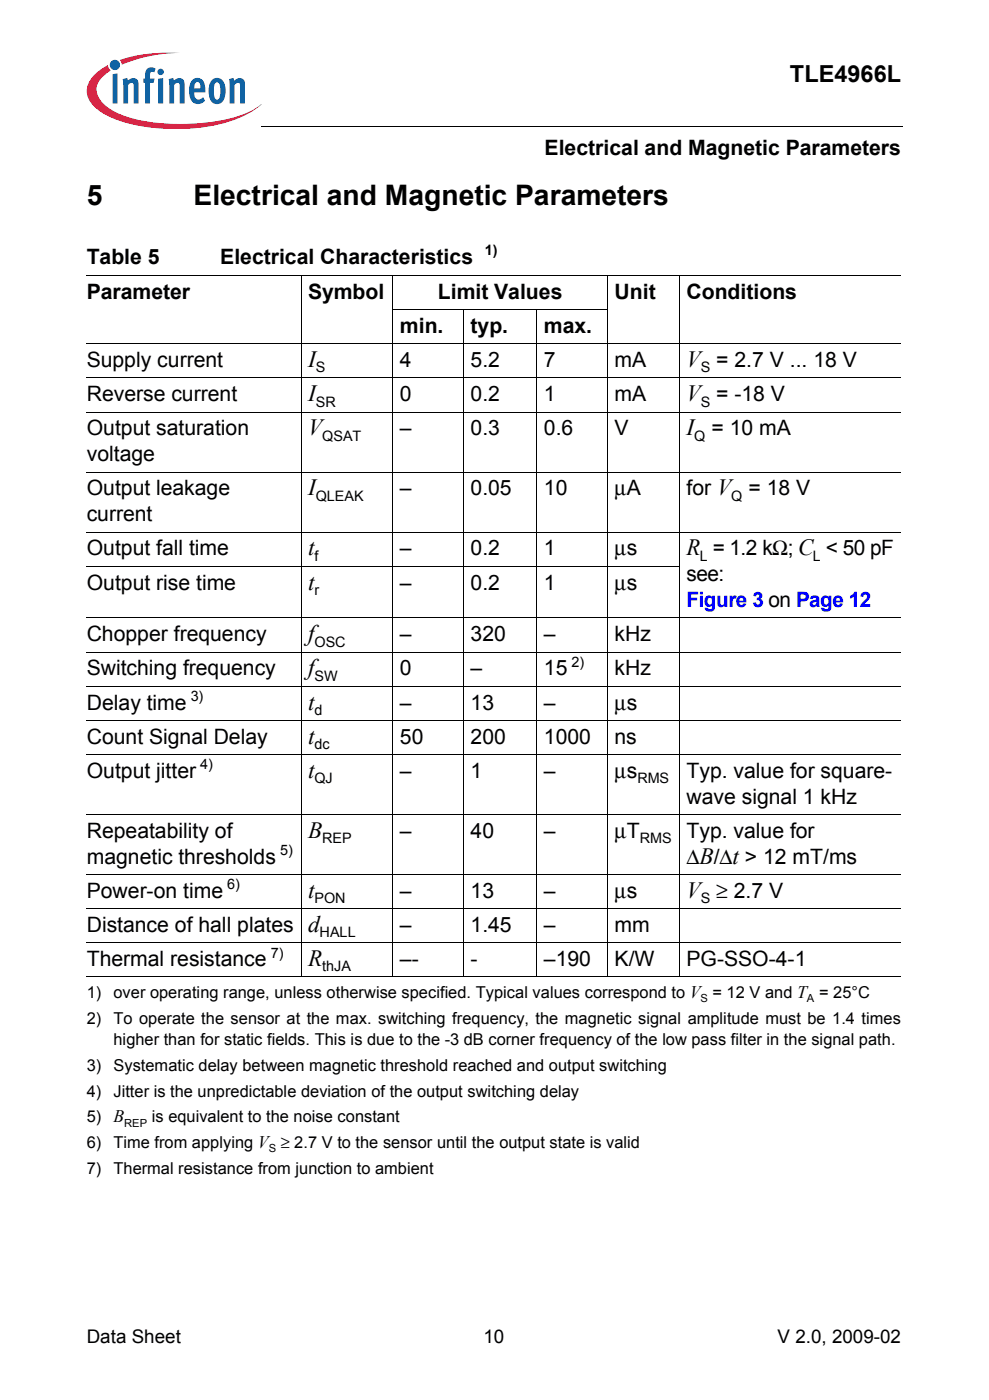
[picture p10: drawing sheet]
<svg xmlns="http://www.w3.org/2000/svg" width="148mm" height="210mm" viewBox="0 0 148 210" stroke-linecap="round" stroke-linejoin="round" font-family="sans-serif">
<defs><g id="words">
<g font-size="4.2">
<text x="13" y="30.7">5</text>
<text x="29" y="30.7">Electrical and Magnetic Parameters</text>
</g>
<g font-size="3.5">
<text x="118.3" y="12.2">TLE4966L</text>
<text x="46.1" y="55.1">I</text>
<text x="102.8" y="55.1">V = 2.7 V ... 18 V</text>
<text x="46.1" y="60.2">I</text>
<text x="46.1" y="65.3">V</text>
<text x="102.8" y="60.2">V = -18 V</text>
<text x="102.8" y="65.3">I = 10 mA</text>
<text x="46.1" y="74.3">I</text>
<text x="46.1" y="83.3">t</text>
<text x="102.8" y="83.3">R = 1.2 kΩ; C &lt; 50 pF</text>
<text x="46.1" y="88.4">t</text>
<text x="46.1" y="96.2">f</text>
<text x="46.1" y="101.3">f</text>
<text x="46.1" y="106.4">t</text>
<text x="46.1" y="111.5">t</text>
<text x="46.1" y="116.6">t</text>
<text x="46.1" y="125.6">B</text>
<text x="46.1" y="134.6">t</text>
<text x="102.8" y="134.6">V ≥ 2.7 V</text>
<text x="46.1" y="139.7">d</text>
<text x="46.1" y="144.9">R</text>
</g>
<g font-size="3.2">
<text x="81.6" y="23.3">Electrical and Magnetic Parameters</text>
<text x="13" y="39.5">Table 5</text>
<text x="33" y="39.5">Electrical Characteristics</text>
<text x="13" y="44.8">Parameter</text>
<text x="46.1" y="44.8">Symbol</text>
<text x="65.6" y="44.8">Limit Values</text>
<text x="92.1" y="44.8">Unit</text>
<text x="102.8" y="44.8">Conditions</text>
<text x="59.9" y="49.9">min.</text>
<text x="70.5" y="49.9">typ.</text>
<text x="81.5" y="49.9">max.</text>
<text x="13" y="55.1">Supply current</text>
<text x="59.9" y="55.1">4</text>
<text x="70.5" y="55.1">5.2</text>
<text x="81.5" y="55.1">7</text>
<text x="92.1" y="55.1">mA</text>
<text x="13" y="60.2">Reverse current</text>
<text x="13" y="65.3">Output saturation</text>
<text x="59.9" y="60.2">0</text>
<text x="59.9" y="65.3">–</text>
<text x="70.5" y="60.2">0.2</text>
<text x="70.5" y="65.3">0.3</text>
<text x="81.5" y="60.2">1</text>
<text x="81.5" y="65.3">0.6</text>
<text x="92.1" y="60.2">mA</text>
<text x="92.1" y="65.3">V</text>
<text x="13" y="69.2">voltage</text>
<text x="13" y="74.3">Output leakage</text>
<text x="59.9" y="74.3">–</text>
<text x="70.5" y="74.3">0.05</text>
<text x="81.5" y="74.3">10</text>
<text x="92.1" y="74.3">µA</text>
<text x="102.8" y="74.3">for V = 18 V</text>
<text x="13" y="78.2">current</text>
<text x="13" y="83.3">Output fall time</text>
<text x="59.9" y="83.3">–</text>
<text x="70.5" y="83.3">0.2</text>
<text x="81.5" y="83.3">1</text>
<text x="92.1" y="83.3">µs</text>
<text x="13" y="88.4">Output rise time</text>
<text x="59.9" y="88.4">–</text>
<text x="70.5" y="88.4">0.2</text>
<text x="81.5" y="88.4">1</text>
<text x="92.1" y="88.4">µs</text>
<text x="102.8" y="87.2">see:</text>
<text x="13" y="96.2">Chopper frequency</text>
<text x="13" y="101.3">Switching frequency</text>
<text x="59.9" y="96.2">–</text>
<text x="59.9" y="101.3">0</text>
<text x="70.5" y="96.2">320</text>
<text x="70.5" y="101.3">–</text>
<text x="81.5" y="96.2">–</text>
<text x="81.5" y="101.3">15</text>
<text x="92.1" y="96.2">kHz</text>
<text x="92.1" y="101.3">kHz</text>
<text x="13" y="106.4">Delay time</text>
<text x="59.9" y="106.4">–</text>
<text x="70.5" y="106.4">13</text>
<text x="81.5" y="106.4">–</text>
<text x="92.1" y="106.4">µs</text>
<text x="13" y="111.5">Count Signal Delay</text>
<text x="59.9" y="111.5">50</text>
<text x="70.5" y="111.5">200</text>
<text x="81.5" y="111.5">1000</text>
<text x="92.1" y="111.5">ns</text>
<text x="13" y="116.6">Output jitter</text>
<text x="59.9" y="116.6">–</text>
<text x="70.5" y="116.6">1</text>
<text x="81.5" y="116.6">–</text>
<text x="92.1" y="116.6">µs</text>
<text x="102.8" y="116.6">Typ. value for square-</text>
<text x="13" y="125.6">Repeatability of</text>
<text x="59.9" y="125.6">–</text>
<text x="70.5" y="125.6">40</text>
<text x="81.5" y="125.6">–</text>
<text x="92.1" y="125.6">µT</text>
<text x="102.8" y="120.5">wave signal 1 kHz</text>
<text x="102.8" y="125.6">Typ. value for</text>
<text x="13" y="129.5">magnetic thresholds</text>
<text x="102.8" y="129.5">∆B/∆t &gt; 12 mT/ms</text>
<text x="13" y="134.6">Power-on time</text>
<text x="59.9" y="134.6">–</text>
<text x="70.5" y="134.6">13</text>
<text x="81.5" y="134.6">–</text>
<text x="92.1" y="134.6">µs</text>
<text x="13" y="139.7">Distance of hall plates</text>
<text x="59.9" y="139.7">–</text>
<text x="70.5" y="139.7">1.45</text>
<text x="81.5" y="139.7">–</text>
<text x="92.1" y="139.7">mm</text>
<text x="13" y="144.9">Thermal resistance</text>
<text x="59.9" y="144.9">–-</text>
<text x="70.5" y="144.9">-</text>
<text x="81.5" y="144.9">–190</text>
<text x="92.1" y="144.9">K/W</text>
<text x="102.8" y="144.9">PG-SSO-4-1</text>
</g>
<text font-size="3.2" fill="#00f" x="102.8" y="91">Figure 3 on Page 12</text>
<g font-size="2.8">
<text x="13" y="201.3">Data Sheet</text>
<text x="72.4" y="201.3">10</text>
<text x="116.5" y="201.3">V 2.0, 2009-02</text>
</g>
<g font-size="2.5">
<text x="13" y="149.6">1)</text>
<text x="17" y="149.6">over operating range, unless otherwise specified. Typical values correspond to V = 12 V and T = 25°C</text>
<text x="13" y="153.5">2)</text>
<text x="17" y="153.5">To operate the sensor at the max. switching frequency, the magnetic signal amplitude must be 1.4 times</text>
<text x="13" y="160.5">3)</text>
<text x="17" y="160.5">Systematic delay between magnetic threshold reached and output switching</text>
<text x="17" y="156.6">higher than for static fields. This is due to the -3 dB corner frequency of the low pass filter in the signal path.</text>
<text x="13" y="164.4">4)</text>
<text x="17" y="164.4">Jitter is the unpredictable deviation of the output switching delay</text>
<text x="13" y="168.3">5) B</text>
<text x="13" y="172.2">6)</text>
<text x="17" y="172.2">Time from applying V ≥ 2.7 V to the sensor until the output state is valid</text>
<text x="22.7" y="168.3">is equivalent to the noise constant</text>
<text x="13" y="176.1">7)</text>
<text x="17" y="176.1">Thermal resistance from junction to ambient</text>
</g>
<g font-size="2.2">
<text x="72.6" y="38.3">1)</text>
<text x="47.3" y="55.8">S</text>
<text x="105" y="55.8">S</text>
<text x="47.3" y="61">SR</text>
<text x="105" y="61">S</text>
<text x="48.3" y="66.1">QSAT</text>
<text x="104" y="66.1">Q</text>
<text x="47.3" y="75.1">QLEAK</text>
<text x="109.6" y="75.1">Q</text>
<text x="47.1" y="84.1">f</text>
<text x="47.1" y="89.2">r</text>
<text x="104.9" y="84.1">L</text>
<text x="121.8" y="84.1">L</text>
<text x="47.1" y="97">OSC</text>
<text x="85.6" y="100">2)</text>
<text x="28.6" y="105.1">3)</text>
<text x="47.1" y="102.1">SW</text>
<text x="47.1" y="107.2">d</text>
<text x="47.1" y="112.3">dc</text>
<text x="30" y="115.3">4)</text>
<text x="47.1" y="117.4">QJ</text>
<text x="95.5" y="117.4">RMS</text>
<text x="42" y="128.2">5)</text>
<text x="48.3" y="126.4">REP</text>
<text x="95.8" y="126.4">RMS</text>
<text x="34" y="133.3">6)</text>
<text x="47.1" y="135.4">PON</text>
<text x="105" y="135.4">S</text>
<text x="40.6" y="143.6">7)</text>
<text x="47.9" y="140.5">HALL</text>
<text x="48.3" y="145.6">thJA</text>
</g>
<g font-size="1.7">
<text x="104.9" y="150.2">S</text>
<text x="120.9" y="150.2">A</text>
<text x="18.6" y="168.9">REP</text>
<text x="40.3" y="172.8">S</text>
</g>
</g></defs>
<circle cx="17.2" cy="9.7" r=".77" fill="#0166b3"/>
<g fill="#ed1a40">
<path d="M17.9 9l.6-.2a23 23 0 0 1 8.5-.9 22.5 22.5 0 0 0-8.3 1.6l-.4 .2z"/>
<path d="M14.3 11.1l1.9-1.3v.3l.4 .5a4.1 4.1 0 0 0-2.1 2.5 3.3 3.3 0 0 0 1.7 3 15.5 15.5 0 0 0 7.3 2.3 29.8 29.8 0 0 0 13.4-1.4l1.6-.9 .7-.5a13.1 13.1 0 0 1-6.6 3.1 32.3 32.3 0 0 1-10.9 .3 15 15 0 0 1-7.2-2.7 3.1 3.1 0 0 1-1-4.2z"/>
</g>
<g fill="#0166b3">
<path d="M16.9 11.1l.7-.1v4.5h-.7z"/>
<path d="M18.4 11.9l.7-.2v.4a.86 .86 0 0 1 1.1-.4 .86 .86 0 0 1 .6 1v2.8h-.8v-2.9a.29 .29 0 0 0-.4-.1l-.4 .2v2.8h-.7z"/>
<path d="M22.1 10.3l.3-.2 .7 .1 .2 .1-.2 .6a.36 .36 0 0 0-.6 .1v.8h.7l-.2 .6h-.5v3.1h-.8v-3.1h-.2v-.6h.2v-.5a1.25 1.25 0 0 1 .4-1z"/>
<path d="M25.3 11.9l.6-.2 .1 .4a.86 .86 0 0 1 1.1-.4 .86 .86 0 0 1 .5 1v2.8h-.7v-2.9a.29 .29 0 0 0-.5-.1l-.3 .2v2.8h-.7z"/>
<path d="M34.3 11.9l.7-.2 .1 .4a.86 .86 0 0 1 1-.4 .86 .86 0 0 1 .6 1v2.8h-.7l-.1-2.9a.29 .29 0 0 0-.4-.1l-.4 .2v2.8h-.7z"/>
<path d="M23.7 11.8l.7-.1v3.8h-.7zM23.6 10.8a.48 .48 0 0 1 .9 0 .48 .48 0 0 1-.9 0z"/>
<path d="M29.4 12.3l-.2 .2-.1 .8h.9v-.6a.43 .43 0 0 0-.6-.4zM28.9 12a1.1 1.1 0 0 1 1.1-.2 1.1 1.1 0 0 1 .7 .9l.1 1.2h-1.7a.76 .76 0 0 0 .2 .8 .76 .76 0 0 0 .9 .1l.2-.2 .3 .5a1.32 1.32 0 0 1-1.5 .4 1.32 1.32 0 0 1-.8-1.3l-.1-1a1.91 1.91 0 0 1 .6-1.2z"/>
<path d="M32.2 12.5l-.1 .3-.1 1.1a.9 .9 0 0 0 .5 1 1.08 1.08 0 0 0 .5-1.3v-.3a.84 .84 0 0 0-.5-1zM31.8 12a1.13 1.13 0 0 1 1.8 .6 3 3 0 0 1-.3 2.7 1.15 1.15 0 0 1-1.2 .2 1.15 1.15 0 0 1-.7-.9 2.98 2.98 0 0 1 .4-2.6z"/>
</g>
<path d="M39.1 18.8v.2z" fill="#000"/>
<path d="M39.1 18.9h96.1" fill="none" stroke="#000" stroke-width=".15"/>
<path d="M13 20.2h32.8v4h-32.8z" fill="#fff"/>
<g fill="none" stroke="#000" stroke-width=".15">
<path d="M13 41.3h122M13 51.5h122M13 56.7h122M45.1 41.2v105.3M58.8 46.4h32.3M58.9 41.2v105.3M69.5 46.4v100.1M80.4 46.4v100.1M91 41.2v105.3M101.8 41.2v105.3M13 61.8h122M13 70.8h122"/>
<path d="M13 79.8h122M13 84.9h88.9M13 92.6h122M13 97.8h122M13 102.9h122M13 108h122M13 113.1h122M13 122.1h122M13 131.1h122M13 136.2h122M13 141.3h122M13 146.5h122"/>
</g>
<use href="#words"/>
</svg>
